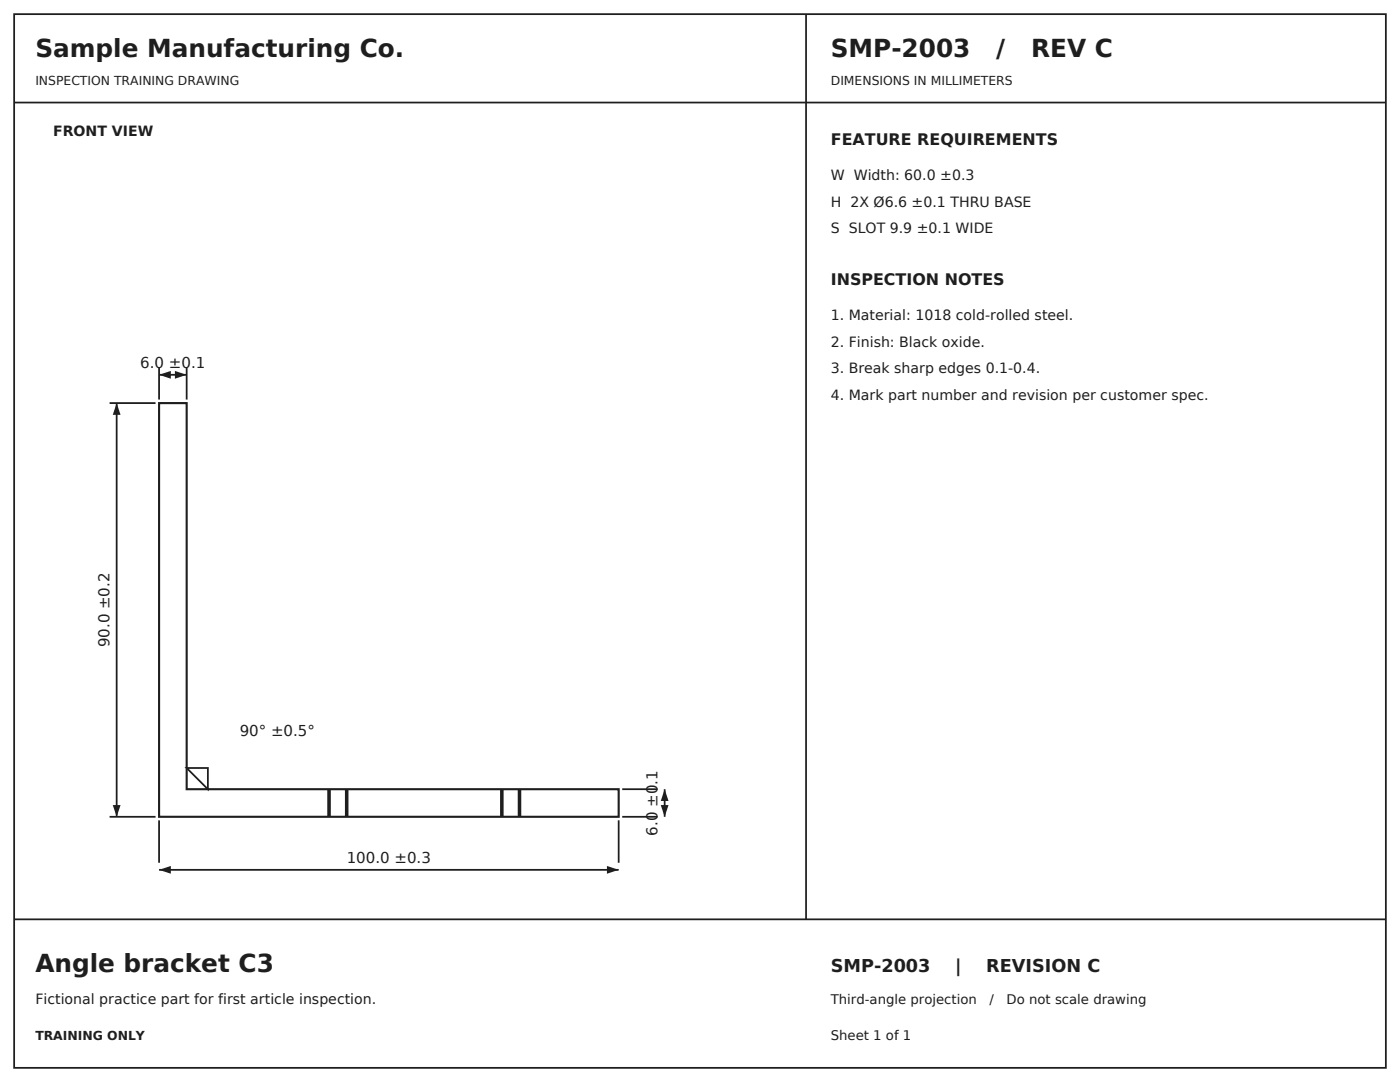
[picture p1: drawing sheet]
<svg xmlns="http://www.w3.org/2000/svg" width="279mm" height="216mm" viewBox="0 0 279 216" stroke-linecap="round" stroke-linejoin="round" font-family="sans-serif">
<defs><g id="words">
<g font-size="4.9" fill="#1a1f24">
<text x="7.1" y="11.3">Sample Manufacturing Co.</text>
<text x="165.8" y="11.3">SMP-2003</text>
<text x="198.8" y="11.3">/</text>
<text x="205.8" y="11.3">REV C</text>
<text x="7.1" y="194">Angle bracket C3</text>
</g>
<g font-size="3.5" fill="#1a1f24">
<text x="165.8" y="194">SMP-2003</text>
<text x="190.6" y="194">|</text>
<text x="196.8" y="194">REVISION C</text>
</g>
<g font-size="3.2" fill="#1a1f24">
<text x="165.8" y="28.9">FEATURE REQUIREMENTS</text>
<text x="165.8" y="56.8">INSPECTION NOTES</text>
</g>
<g font-size="3" fill="#1a1f24">
<text x="28" y="73.4">6.0 ±0.1</text>
<text x="21.9" y="129.2" transform="rotate(-90 21.9 129.2)">90.0 ±0.2</text>
<text x="47.8" y="146.9">90° ±0.5°</text>
<text x="131.2" y="166.7" transform="rotate(-90 131.2 166.7)">6.0 ±0.1</text>
<text x="69.2" y="172.2">100.0 ±0.3</text>
</g>
<g font-size="2.8" fill="#1a1f24">
<text x="10.6" y="27.2">FRONT VIEW</text>
<text x="165.8" y="36">W Width: 60.0 ±0.3</text>
<text x="165.8" y="41.3">H 2X Ø6.6 ±0.1 THRU BASE</text>
<text x="165.8" y="46.6">S SLOT 9.9 ±0.1 WIDE</text>
<text x="165.8" y="63.9">1. Material: 1018 cold-rolled steel.</text>
<text x="165.8" y="69.1">2. Finish: Black oxide.</text>
<text x="165.8" y="74.4">3. Break sharp edges 0.1-0.4.</text>
<text x="165.8" y="79.7">4. Mark part number and revision per customer spec.</text>
<text x="7.1" y="200.4">Fictional practice part for first article inspection.</text>
</g>
<g font-size="2.6" fill="#1a1f24">
<text x="165.8" y="200.4">Third-angle projection</text>
<text x="197.5" y="200.4">/</text>
<text x="200.9" y="200.4">Do not scale drawing</text>
<text x="165.8" y="207.4">Sheet 1 of 1</text>
</g>
<g font-size="2.5" fill="#1a1f24">
<text x="7.1" y="16.9">INSPECTION TRAINING DRAWING</text>
<text x="165.8" y="16.9">DIMENSIONS IN MILLIMETERS</text>
<text x="7.1" y="207.4">TRAINING ONLY</text>
</g>
</g></defs>
<path d="M2.8 2.8h273.8v210.3h-273.8zM160.9 2.8v180.6M2.8 20.5h273.8M31.7 163.7v8.5zM31.7 173.6h91.8zM123.5 163.7v8.5zM2.8 183.4h273.8" fill="none" stroke="#1a1f24" stroke-width=".35"/>
<path d="M31.7 80.4h5.6v77.1h86.2v5.5h-91.8z" fill="none" stroke="#1a1f24" stroke-width=".42"/>
<g fill="#1a1f24">
<path d="M31.7 173.6l2.4-.8v1.5z"/>
<path d="M121.1 172.8l2.4 .8-2.4 .7z"/>
</g>
<path d="M21.9 80.4h9.1zM23.3 80.4v82.6zM21.9 163h9.1z" fill="none" stroke="#1a1f24" stroke-width=".35"/>
<g fill="#1a1f24">
<path d="M22.5 160.6h1.6l-.8 2.4z"/>
<path d="M23.3 80.4l.8 2.4h-1.6z"/>
</g>
<path d="M124.2 157.5h7zM132.6 157.5v5.5zM124.2 163h7z" fill="none" stroke="#1a1f24" stroke-width=".35"/>
<g fill="#1a1f24">
<path d="M131.9 160.6h1.5l-.8 2.4z"/>
<path d="M132.6 157.5l.8 2.3h-1.5z"/>
</g>
<path d="M31.7 73.4v6.3zM31.7 74.8h5.6zM37.3 73.4v6.3z" fill="none" stroke="#1a1f24" stroke-width=".35"/>
<g fill="#1a1f24">
<path d="M31.7 74.8l2.4-.8v1.6z"/>
<path d="M34.9 74l2.4 .8-2.4 .8z"/>
</g>
<path d="M37.3 153.2h4.2v4.3z" fill="none" stroke="#1a1f24" stroke-width=".35"/>
<path d="M65.7 157.5v5.5zM69.2 157.5v5.5zM100.2 157.5v5.5zM103.7 157.5v5.5z" fill="none" stroke="#1a1f24" stroke-width=".71" stroke-linecap="butt"/>
<use href="#words"/>
</svg>
